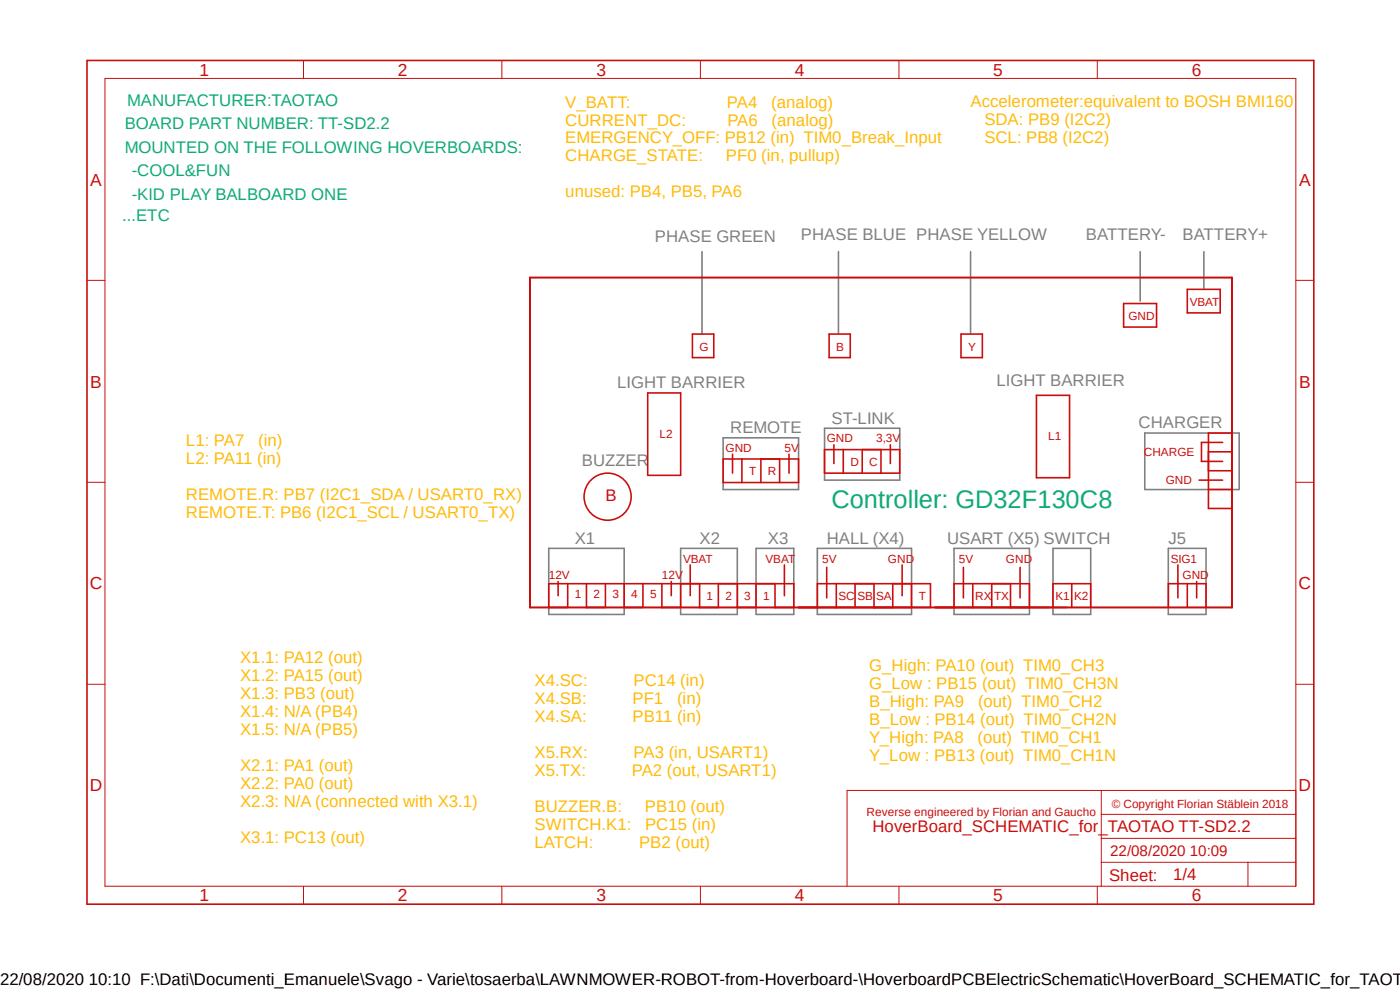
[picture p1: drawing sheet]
<svg xmlns="http://www.w3.org/2000/svg" width="297mm" height="210mm" viewBox="0 0 297 210" stroke-linecap="round" stroke-linejoin="round" font-family="sans-serif">
<defs><g id="words">
<text font-size="5.4" fill="#0dab76" x="176.4" y="107.9">Controller: GD32F130C8</text>
<g font-size="3.7" fill="#c90d0c">
<text x="42.3" y="16">1</text>
<text x="84.4" y="16">2</text>
<text x="126.5" y="16">3</text>
<text x="168.6" y="16">4</text>
<text x="210.7" y="16">5</text>
<text x="252.9" y="16">6</text>
<text x="19.1" y="39.4">A</text>
<text x="275.6" y="39.4">A</text>
<text x="19.1" y="82.2">B</text>
<text x="275.6" y="82.2">B</text>
<text x="19" y="125.1">C</text>
<text x="275.5" y="125.1">C</text>
<text x="19" y="167.9">D</text>
<text x="275.5" y="167.9">D</text>
<text x="42.3" y="191.2">1</text>
<text x="84.4" y="191.2">2</text>
<text x="126.5" y="191.2">3</text>
<text x="168.6" y="191.2">4</text>
<text x="210.7" y="191.2">5</text>
<text x="252.9" y="191.2">6</text>
</g>
<g font-size="3.6" fill="#0dab76">
<text x="27" y="22.4">MANUFACTURER:TAOTAO</text>
<text x="26.5" y="27.4">BOARD PART NUMBER: TT-SD2.2</text>
<text x="26.5" y="32.4">MOUNTED ON THE FOLLOWING HOVERBOARDS:</text>
<text x="27.9" y="37.4">-COOL&amp;FUN</text>
<text x="26" y="46.9">...ETC</text>
<text x="27.9" y="42.4">-KID PLAY BALBOARD ONE</text>
</g>
<g font-size="3.6" fill="#ffba08">
<text x="119.9" y="22.8">V_BATT:</text>
<text x="154.2" y="22.8">PA4</text>
<text x="163.6" y="22.8">(analog)</text>
<text x="205.9" y="22.8">Accelerometer:equivalent to BOSH BMI160</text>
<text x="119.9" y="26.6">CURRENT_DC:</text>
<text x="154.3" y="26.6">PA6</text>
<text x="163.7" y="26.6">(analog)</text>
<text x="208.8" y="26.6">SDA: PB9 (I2C2)</text>
<text x="119.9" y="30.4">EMERGENCY_OFF: PB12 (in) TIM0_Break_Input</text>
<text x="119.9" y="34.2">CHARGE_STATE:</text>
<text x="154" y="34.2">PF0 (in, pullup)</text>
<text x="208.8" y="30.4">SCL: PB8 (I2C2)</text>
<text x="119.9" y="41.9">unused: PB4, PB5, PA6</text>
<text x="39.5" y="94.6">L1: PA7</text>
<text x="54.8" y="94.6">(in)</text>
<text x="39.5" y="98.4">L2: PA11 (in)</text>
<text x="39.5" y="106">REMOTE.R: PB7 (I2C1_SDA / USART0_RX)</text>
<text x="39.5" y="109.9">REMOTE.T: PB6 (I2C1_SCL / USART0_TX)</text>
<text x="50.9" y="140.7">X1.1: PA12 (out)</text>
<text x="184.4" y="142.3">G_High: PA10 (out) TIM0_CH3</text>
<text x="50.9" y="144.5">X1.2: PA15 (out)</text>
<text x="50.9" y="148.3">X1.3: PB3 (out)</text>
<text x="113.4" y="145.5">X4.SC:</text>
<text x="113.4" y="149.4">X4.SB:</text>
<text x="134.2" y="149.4">PF1</text>
<text x="134.4" y="145.5">PC14 (in)</text>
<text x="143.6" y="149.4">(in)</text>
<text x="184.4" y="146.1">G_Low : PB15 (out) TIM0_CH3N</text>
<text x="184.4" y="149.9">B_High: PA9</text>
<text x="207.5" y="149.9">(out) TIM0_CH2</text>
<text x="50.9" y="152.1">X1.4: N/A (PB4)</text>
<text x="50.9" y="156">X1.5: N/A (PB5)</text>
<text x="113.4" y="153.2">X4.SA:</text>
<text x="134.2" y="153.2">PB11 (in)</text>
<text x="184.4" y="153.7">B_Low : PB14 (out) TIM0_CH2N</text>
<text x="113.4" y="160.8">X5.RX:</text>
<text x="134.4" y="160.8">PA3 (in, USART1)</text>
<text x="184.4" y="157.5">Y_High: PA8</text>
<text x="184.4" y="161.3">Y_Low : PB13 (out) TIM0_CH1N</text>
<text x="207.4" y="157.5">(out) TIM0_CH1</text>
<text x="50.9" y="163.6">X2.1: PA1 (out)</text>
<text x="50.9" y="167.4">X2.2: PA0 (out)</text>
<text x="113.4" y="164.6">X5.TX:</text>
<text x="134" y="164.6">PA2 (out, USART1)</text>
<text x="50.9" y="171.2">X2.3: N/A (connected with X3.1)</text>
<text x="113.4" y="172.2">BUZZER.B:</text>
<text x="136.8" y="172.2">PB10 (out)</text>
<text x="50.9" y="178.8">X3.1: PC13 (out)</text>
<text x="113.4" y="176">SWITCH.K1:</text>
<text x="113.4" y="179.8">LATCH:</text>
<text x="135.6" y="179.8">PB2 (out)</text>
<text x="136.9" y="176">PC15 (in)</text>
</g>
<g font-size="3.6" fill="#808080">
<text x="138.9" y="51.4">PHASE GREEN</text>
<text x="169.9" y="50.9">PHASE BLUE PHASE YELLOW</text>
<text x="230.4" y="50.9">BATTERY-</text>
<text x="250.9" y="50.9">BATTERY+</text>
<text x="130.9" y="82.4">LIGHT BARRIER</text>
<text x="211.4" y="81.9">LIGHT BARRIER</text>
<text x="176.4" y="89.9">ST-LINK</text>
<text x="154.9" y="91.9">REMOTE</text>
<text x="241.6" y="90.9">CHARGER</text>
<text x="123.4" y="98.9">BUZZER</text>
<text x="121.9" y="115.4">X1</text>
<text x="148.4" y="115.4">X2</text>
<text x="162.9" y="115.4">X3</text>
<text x="175.4" y="115.4">HALL (X4)</text>
<text x="200.9" y="115.4">USART (X5) SWITCH</text>
<text x="247.9" y="115.4">J5</text>
</g>
<g font-size="3.6" fill="#c90d0c">
<text x="128.4" y="106.3">B</text>
<text x="185.1" y="176.6">HoverBoard_SCHEMATIC_for_TAOTAO TT-SD2.2</text>
<text x="235.3" y="186.9">Sheet:</text>
<text x="248.9" y="186.7">1/4</text>
</g>
<text font-size="3.6" x="0" y="208.9">22/08/2020 10:10 F:\Dati\Documenti_Emanuele\Svago - Varie\tosaerba\LAWNMOWER-ROBOT-from-Hoverboard-\HoverboardPCBElectricSchematic\HoverBoard_SCHEMATIC_for_TAOTA</text>
<text font-size="3.2" fill="#c90d0c" x="235.5" y="181.7">22/08/2020 10:09</text>
<g font-size="2.5" fill="#c90d0c">
<text x="252.4" y="64.9">VBAT</text>
<text x="239.4" y="67.9">GND</text>
<text x="148.4" y="74.4">G</text>
<text x="177.4" y="74.4">B</text>
<text x="205.4" y="74.4">Y</text>
<text x="139.9" y="92.9">L2</text>
<text x="153.9" y="95.8">GND</text>
<text x="166.4" y="95.8">5V</text>
<text x="175.4" y="93.9">GND</text>
<text x="185.9" y="93.9">3,3V</text>
<text x="222.4" y="93.3">L1</text>
<text x="158.9" y="100.8">T</text>
<text x="162.9" y="100.8">R</text>
<text x="180.4" y="98.8">D</text>
<text x="184.4" y="98.8">C</text>
<text x="242.7" y="96.6">CHARGE</text>
<text x="247.3" y="102.6">GND</text>
<text x="144.9" y="119.3">VBAT</text>
<text x="162.4" y="119.3">VBAT</text>
<text x="174.4" y="119.3">5V</text>
<text x="188.4" y="119.3">GND</text>
<text x="203.4" y="119.3">5V</text>
<text x="213.4" y="119.3">GND</text>
<text x="248.4" y="119.3">SIG1</text>
<text x="116.4" y="122.9">12V</text>
<text x="140.4" y="122.9">12V</text>
<text x="250.9" y="122.9">GND</text>
<text x="121.9" y="126.8">1</text>
<text x="125.9" y="126.8">2</text>
<text x="129.9" y="126.8">3</text>
<text x="133.9" y="126.8">4</text>
<text x="137.9" y="126.8">5</text>
<text x="149.9" y="127.3">1</text>
<text x="153.9" y="127.3">2</text>
<text x="157.9" y="127.3">3</text>
<text x="161.9" y="127.3">1</text>
<text x="177.9" y="127.3">SC</text>
<text x="181.9" y="127.3">SB SA</text>
<text x="194.9" y="127.3">T</text>
<text x="206.9" y="127.3">RX</text>
<text x="210.9" y="127.3">TX</text>
<text x="223.9" y="127.3">K1 K2</text>
<text x="183.9" y="173">Reverse engineered by Florian and Gaucho</text>
<text x="235.8" y="171.5">© Copyright Florian Stäblein 2018</text>
</g>
</g></defs>
<path d="M17.9 12.5l261.2 179.9M279.1 12.5l-261.2 179.9" fill="none" stroke="#fff" stroke-width=".21"/>
<g fill="none" stroke="#808080" stroke-width=".34">
<path d="M148.9 53.4v17.5M177.9 53.4v17.5M205.9 53.4v17.5M241.9 53.4v10.5M255.4 53.4v8M153.4 92.9h16v10.9h-16zM174.9 90.8h16v11.1h-16zM242.9 91.9h20v11.9h-20zM116.4 116.3h16v14h-16zM144.4 116.3h12v14h-12zM160.4 116.3h8v14h-8zM173.4 116.3h20v14h-20z"/>
<path d="M202.4 116.3h16v14h-16zM223.4 116.3h8v14h-8zM247.9 116.3h8v14h-8z"/>
</g>
<path d="M112.4 58.9h149v70h-149z" fill="none" stroke="#c90d0c" stroke-width=".42"/>
<g fill="none" stroke="#c90d0c" stroke-width=".34">
<path d="M18.5 12.8h260.2v179h-260.2zM146.9 70.9h4.5v5h-4.5zM175.9 70.9h4.5v5h-4.5zM203.9 70.9h4.5v5h-4.5zM238.4 64.4h7v5h-7zM251.9 61.4h7v5h-7zM137.4 83.4h7v17.4h-7zM153.4 97.4h16v5h-16zM155.4 96.4v4M157.4 97.4v5M161.4 97.4v5M165.4 97.4v5"/>
<path d="M167.4 96.4v4M174.9 95.4h16v5h-16zM176.9 94.4v3.9M178.9 95.4v5M182.9 95.4v5M186.9 95.4v5M188.9 94.4v3.9M219.9 83.9h7v17.4h-7zM256.4 99.9h5M256.4 95.8h5M259.4 93.9h-4.5v4h4.5M261.4 91.9h-5v16h5"/>
<path d="M146.4 119.8v6.6M166.4 119.8v6.6M191.4 119.8v6.6M249.9 119.8v7M254.4 101.9h5M256.4 103.8h5M118.4 123.4v3M120.4 123.8v5.1h-4v-5.1h52v5.1h-4v-5.1M124.4 123.8v5.1h4v-5.1M132.4 123.8v5.1h4v-5.1M140.4 123.8v5.1h4v-5.1M142.4 123.4v3"/>
<path d="M148.4 123.8v5.1h4v-5.1M156.4 123.8v5.1h4v-5.1M175.4 120.4v6.4M177.4 123.8v5.1M181.4 123.8v5.1M185.4 123.8v5.1h4v-5.1M193.4 123.8v5.1h4v-5.1h-24v5.1h-4M204.4 120.4v6.4M206.4 123.8v5.1M210.4 123.8v5.1M214.4 123.8v5.1h4v-5.1h-16v5.1h-4M216.4 120.4v6.4"/>
<path d="M222.4 128.9h4M223.4 128.9v-5.1h8v5.1M227.4 123.8v5.1M247.9 128.9v-5.1h8v5.1M251.9 123.8v5.1M253.9 123.4v3.4"/>
<circle cx="128.9" cy="105.4" r="5"/>
</g>
<g fill="none" stroke="#c90d0c" stroke-width=".21">
<path d="M22.3 16.6h252.6v171.4h-252.6zM64.4 12.8v3.8M106.5 12.8v3.8M148.6 12.8v3.8M190.7 12.8v3.8M232.8 12.8v3.8M18.5 59.5h3.8M274.9 59.5h3.8M18.5 102.3h3.8M274.9 102.3h3.8M18.5 145.2h3.8M274.9 145.2h3.8"/>
<path d="M233.6 167.7v20.3M233.6 177.8h41.3M233.6 172.8h41.3M274.9 167.7h-95.2v20.3M64.4 188v3.8M106.5 188v3.8M148.6 188v3.8M190.7 188v3.8M232.8 188v3.8M233.6 182.9h41.3M264.8 182.9v5.1"/>
</g>
<use href="#words"/>
</svg>
